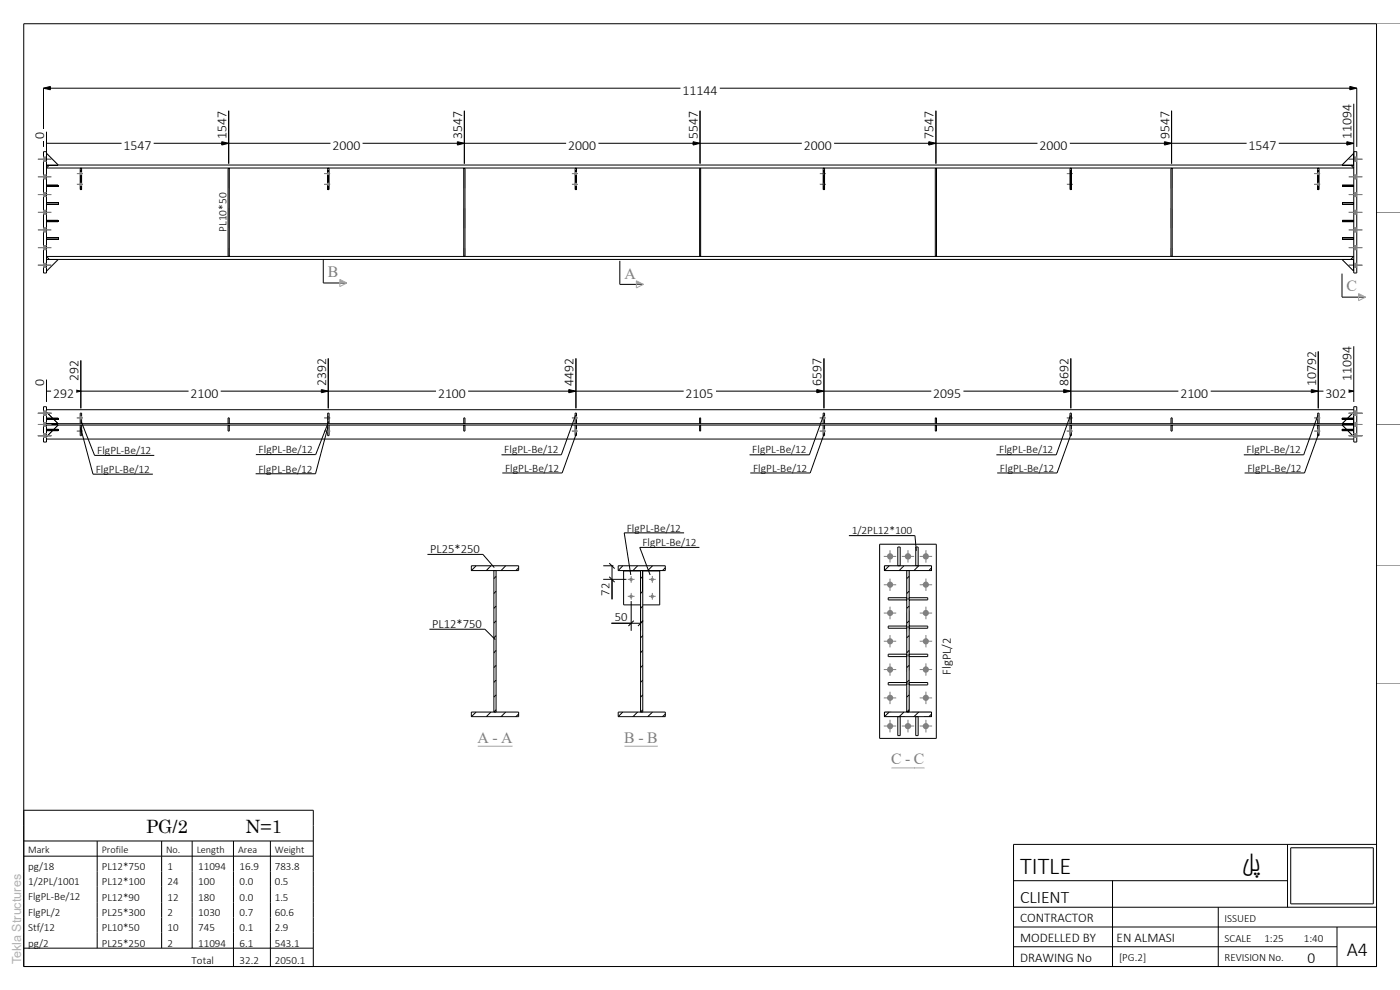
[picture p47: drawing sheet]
<svg xmlns="http://www.w3.org/2000/svg" width="297mm" height="210mm" viewBox="0 0 297 210" stroke-linecap="round" stroke-linejoin="round" font-family="sans-serif">
<defs><g id="words">
<g font-size="5.1">
<text x="216.4" y="185.4">TITLE</text>
<text x="263.4" y="184.7">لپ</text>
</g>
<text font-size="4.2" x="285.7" y="202.8">A4</text>
<g font-size="3.9">
<text x="31" y="176.7">PG/2</text>
<text x="52.1" y="176.7">N=1</text>
</g>
<text font-size="3.7" x="216.4" y="191.6">CLIENT</text>
<g font-size="3.3" fill="#7f7f7f">
<text x="69.6" y="58.8">B</text>
<text x="132.5" y="59.1">A</text>
<text x="285.7" y="61.8">C</text>
<text x="101.3" y="157.5">A - A</text>
<text x="132.4" y="157.5">B - B</text>
<text x="189.1" y="162.1">C - C</text>
</g>
<text font-size="3.3" x="277.4" y="204.3">0</text>
<g font-size="2.9">
<text x="144.8" y="20.2">11144</text>
<text x="9.4" y="29.4" transform="rotate(-90 9.4 29.4)">0</text>
<text x="48" y="29.4" transform="rotate(-90 48 29.4)">1547</text>
<text x="98" y="29.4" transform="rotate(-90 98 29.4)">3547</text>
<text x="148" y="29.4" transform="rotate(-90 148 29.4)">5547</text>
<text x="198" y="29.4" transform="rotate(-90 198 29.4)">7547</text>
<text x="248.1" y="29.4" transform="rotate(-90 248.1 29.4)">9547</text>
<text x="286.7" y="29.4" transform="rotate(-90 286.7 29.4)">11094</text>
<text x="26.2" y="31.9">1547</text>
<text x="70.5" y="31.9">2000</text>
<text x="120.5" y="31.9">2000</text>
<text x="170.5" y="31.9">2000</text>
<text x="220.5" y="31.9">2000</text>
<text x="264.9" y="31.9">1547</text>
<text x="9.4" y="82" transform="rotate(-90 9.4 82)">0</text>
<text x="16.7" y="80.9" transform="rotate(-90 16.7 80.9)">292</text>
<text x="69.2" y="82" transform="rotate(-90 69.2 82)">2392</text>
<text x="121.7" y="82" transform="rotate(-90 121.7 82)">4492</text>
<text x="174.3" y="82" transform="rotate(-90 174.3 82)">6597</text>
<text x="226.7" y="82" transform="rotate(-90 226.7 82)">8692</text>
<text x="279.2" y="82" transform="rotate(-90 279.2 82)">10792</text>
<text x="286.7" y="80.9" transform="rotate(-90 286.7 80.9)">11094</text>
<text x="11.3" y="84.5">292</text>
<text x="40.4" y="84.5">2100</text>
<text x="92.9" y="84.5">2100</text>
<text x="145.5" y="84.5">2105</text>
<text x="198" y="84.5">2095</text>
<text x="250.4" y="84.5">2100</text>
<text x="281.2" y="84.5">302</text>
</g>
<g font-size="2.8">
<text x="216.4" y="195.6">CONTRACTOR</text>
<text x="216.4" y="199.8">MODELLED BY</text>
<text x="236.9" y="199.8">EN ALMASI</text>
<text x="216.4" y="204">DRAWING No</text>
</g>
<g font-size="2.7">
<text x="91.3" y="117.4">PL25*250</text>
<text x="129.3" y="126.3" transform="rotate(-90 129.3 126.3)">72</text>
<text x="130.4" y="131.7">50</text>
<text x="91.7" y="133.3">PL12*750</text>
<text x="201.7" y="143.1" transform="rotate(-90 201.7 143.1)">FlgPL/2</text>
</g>
<text font-size="2.7" fill="#b2b2b2" x="4.5" y="204.5" transform="rotate(-90 4.5 204.5)">Tekla Structures</text>
<g font-size="2.4">
<text x="48" y="49.1" transform="rotate(-90 48 49.1)">PL10*50</text>
<text x="20.3" y="100.3">FlgPL-Be/12</text>
<text x="20.6" y="96.3">FlgPL-Be/12</text>
<text x="54.8" y="100.2">FlgPL-Be/12</text>
<text x="54.9" y="96.2">FlgPL-Be/12</text>
<text x="107" y="96.2">FlgPL-Be/12</text>
<text x="107.1" y="100.1">FlgPL-Be/12</text>
<text x="159.6" y="96.2">FlgPL-Be/12</text>
<text x="159.8" y="100.1">FlgPL-Be/12</text>
<text x="212" y="96.2">FlgPL-Be/12</text>
<text x="212.1" y="100.1">FlgPL-Be/12</text>
<text x="264.5" y="96.2">FlgPL-Be/12</text>
<text x="264.6" y="100.1">FlgPL-Be/12</text>
<text x="133" y="112.8">FlgPL-Be/12</text>
<text x="180.7" y="113.3">1/2PL12*100</text>
<text x="136.3" y="115.9">FlgPL-Be/12</text>
</g>
<g font-size="2.3">
<text x="6" y="184.5">pg/18</text>
<text x="21.6" y="184.6">PL12*750</text>
<text x="35.6" y="184.6">1</text>
<text x="42" y="184.6">11094</text>
<text x="50.8" y="184.6">16.9</text>
<text x="58.3" y="184.6">783.8</text>
<text x="6" y="187.8">1/2PL/1001</text>
<text x="6" y="191">FlgPL-Be/12</text>
<text x="21.6" y="187.8">PL12*100</text>
<text x="21.6" y="191">PL12*90</text>
<text x="35.6" y="187.8">24</text>
<text x="35.6" y="191">12</text>
<text x="42" y="187.8">100</text>
<text x="42" y="191">180</text>
<text x="50.8" y="187.8">0.0</text>
<text x="50.8" y="191">0.0</text>
<text x="58.3" y="187.8">0.5</text>
<text x="58.3" y="191">1.5</text>
<text x="6" y="194.3">FlgPL/2</text>
<text x="6" y="197.5">Stf/12</text>
<text x="21.6" y="194.3">PL25*300</text>
<text x="21.6" y="197.6">PL10*50</text>
<text x="35.6" y="194.3">2</text>
<text x="35.6" y="197.6">10</text>
<text x="42" y="194.3">1030</text>
<text x="42" y="197.6">745</text>
<text x="50.8" y="194.3">0.7</text>
<text x="50.8" y="197.6">0.1</text>
<text x="58.3" y="194.3">60.6</text>
<text x="58.3" y="197.6">2.9</text>
<text x="259.8" y="195.5">ISSUED</text>
<text x="6" y="200.8">pg/2</text>
<text x="21.6" y="200.8">PL25*250</text>
<text x="35.6" y="200.8">2</text>
<text x="42" y="200.8">11094</text>
<text x="50.8" y="200.8">6.1</text>
<text x="58.3" y="200.8">543.1</text>
<text x="237.4" y="203.9">[PG.2]</text>
<text x="259.8" y="199.7">SCALE</text>
<text x="259.8" y="203.9">REVISION No.</text>
<text x="268.2" y="199.7">1:25</text>
<text x="276.6" y="199.7">1:40</text>
<text x="40.6" y="204.4">Total</text>
<text x="50.8" y="204.4">32.2</text>
<text x="58.3" y="204.4">2050.1</text>
</g>
<g font-size="2.2">
<text x="6" y="181">Mark</text>
<text x="21.6" y="181">Profile</text>
<text x="35.2" y="181">No.</text>
<text x="41.7" y="181">Length</text>
<text x="50.5" y="181">Area</text>
<text x="58.3" y="181">Weight</text>
</g>
</g></defs>
<g fill="none" stroke="#000" stroke-width=".21">
<path d="M287.2 32.2h.6v25.7h-.6zM9.9 43.3h2.4M9.9 43h2.4M101 120l-1 1M104.1 120l-.9 1M105.2 138l-.4 .5M105.2 134.8l-.4 .5M105.2 131.7l-.4 .5M105.2 128.6l-.4 .4M105.2 125.4l-.4 .5M105.2 122.3l-.4 .4M107.3 120l-1 1"/>
<path d="M110 120.4l-.6 .6M132.1 120l-1 1M135.3 120l-1 1M136.4 138l-.5 .5M136.4 134.8l-.5 .5M136.4 131.7l-.5 .5M136.4 128.6l-.5 .4M136.4 125.4l-.5 .5M136.4 122.3l-.5 .4M138.4 120l-1 1M141.1 120.4l-.6 .6M188.6 120l-1 1"/>
<path d="M191.8 120l-1 1M192.9 138l-.5 .5M192.9 134.8l-.5 .5M192.9 131.7l-.5 .5M192.9 128.6l-.5 .4M192.9 125.4l-.5 .5M192.9 122.3l-.5 .4M194.9 120l-1 1M197.6 120.4l-.5 .6M101 151l-1 1M104.1 151l-.9 1M105.2 150.5l-.4 .5"/>
<path d="M105.2 147.4l-.4 .5M105.2 144.3l-.4 .4M105.2 141.1l-.4 .5M107.3 151l-1 1M110 151.5l-.6 .5M132.1 151l-1 1M135.3 151l-1 1M136.4 150.5l-.5 .5M136.4 147.4l-.5 .5M136.4 144.3l-.5 .4M136.4 141.1l-.5 .5M138.4 151l-1 1"/>
<path d="M141.1 151.5l-.6 .5M188.6 151l-1 1M191.8 151l-1 1M192.9 150.5l-.5 .5M192.9 147.4l-.5 .5M192.9 144.3l-.5 .4M192.9 141.1l-.5 .5M194.9 151l-1 1M197.6 151.5l-.5 .5"/>
</g>
<g fill="#000">
<path d="M98.4 35.7h.2zM9.8 43l.1 .3zM12.3 43l.1 .3zM98.4 54.3l.2 .1z"/>
<path d="M98.4 35.7v4.3zM98.4 44.2v4.2zM98.4 52.7v1.7z"/>
<path d="M98.6 35.7l.1 4.3zM98.6 44.2l.1 4.2zM98.6 52.7l.1 1.7z"/>
</g>
<g fill="#7f7f7f">
<path d="M173.9 36.8h1.3z"/>
<path d="M174.6 37l.3 .1z"/>
<path d="M174.6 36.6h.3z"/>
<path d="M173.9 39.1h1.3z"/>
<path d="M174.6 39.3h.3z"/>
<path d="M174.6 38.8l.3 .1z"/>
</g>
<path d="M279.5 35.7h.3zM279.5 40.2h.3z" fill="#000"/>
<path d="M279.5 36v4.2M279.8 36v4.2" fill="none" stroke="#000" stroke-width=".21"/>
<g fill="none" stroke="#7f7f7f" stroke-width=".21">
<path d="M286.1 33.8h2.9M286.1 37.5h2.9M287.2 34.2h.6M287.2 33.4h.6M287.2 37.9h.6M287.2 37.1h.6M286.1 41.3h2.9M286.1 45h2.9M286.1 48.8h2.9M286.1 52.5h2.9M286.1 56.3h2.9M287.2 41.7h.6"/>
<path d="M287.2 40.8h.6M287.2 45.4h.6M287.2 44.6h.6M287.2 49.2h.6M287.2 48.3h.6M287.2 53h.6M287.2 52.1h.6M287.2 56.7h.6M287.2 55.9h.6"/>
</g>
<g fill="#7f7f7f">
<path d="M287.2 33.4h.6v.8h-.6z"/>
<path d="M287.2 37.1h.6v.8h-.6z"/>
<path d="M287.2 40.8h.6v.9h-.6z"/>
<path d="M287.2 44.6h.6v.8h-.6z"/>
<path d="M287.2 48.3h.6v.9h-.6z"/>
<path d="M287.2 52.1h.6v.9h-.6z"/>
<path d="M287.2 55.9h.6v.8h-.6z"/>
</g>
<path d="M69.5 35.7h.3zM69.5 40.2h.3zM284.7 43v.3zM287.2 43v.3z" fill="#000"/>
<path d="M69.5 36v4.2M69.8 36v4.2M98.4 35.7h.2v18.7h-.2zM122 35.7h.3v4.5h-.3zM284.7 43.3h2.5M284.7 43h2.5" fill="none" stroke="#000" stroke-width=".21"/>
<g fill="#7f7f7f">
<path d="M226.3 36.8h1.2z"/>
<path d="M227 37l.3 .1z"/>
<path d="M227 36.6h.3z"/>
<path d="M226.3 39.1h1.2z"/>
<path d="M227 39.3h.3z"/>
<path d="M227 38.8l.3 .1z"/>
</g>
<path d="M9.8 32.6l2.6 2.4zM17 35.7h.3zM174.6 35.7h.3zM284.7 39.2v.3zM284.7 35h1.9zM287.2 39.2v.3zM17 40.2h.3zM174.6 40.2h.3z" fill="#000"/>
<path d="M9.8 32.5l.1 2.5h2.5M17 36v4.2M17.3 36v4.2M48.4 35.7h.2v18.7h-.2zM174.6 36v4.2M174.9 36v4.2M284.7 39.6h2.5M284.7 39.3h2.5M286.6 35h.6v-2.5l-2.5 2.5" fill="none" stroke="#000" stroke-width=".21"/>
<g fill="#7f7f7f">
<path d="M68.8 36.8h1.3z"/>
<path d="M69.5 37l.3 .1z"/>
<path d="M69.5 36.6h.3z"/>
<path d="M68.8 39.1h1.3z"/>
<path d="M69.5 39.3h.3z"/>
<path d="M69.5 38.8l.3 .1z"/>
</g>
<g fill="#000">
<path d="M198.4 35.7h.3zM198.4 54.3l.3 .1z"/>
<path d="M198.4 35.7v4.3zM198.4 44.2v4.2zM198.4 52.7v1.7z"/>
<path d="M198.6 35.7l.1 4.3zM198.6 44.2l.1 4.2zM198.6 52.7l.1 1.7z"/>
</g>
<path d="M17 35.7h.3v4.5h-.3z" fill="none" stroke="#000" stroke-width=".21"/>
<path d="M226.3 36.8h1.2M226.3 39.1h1.2M227 37h.3M227 36.6h.3M227 39.3h.3M227 38.9h.3" fill="none" stroke="#7f7f7f" stroke-width=".21"/>
<g fill="#7f7f7f">
<path d="M227 36.6h.3v.4h-.3z"/>
<path d="M227 38.9h.3v.4h-.3z"/>
</g>
<path d="M284.7 46.7h2.5M284.7 47h2.5M284.7 43h2.5M284.7 43.3h2.5" fill="none" stroke="#000" stroke-width=".21"/>
<path d="M284.7 46.7v.3zM284.7 43v.3zM287.2 46.7v.3zM287.2 43v.3z" fill="#000"/>
<path d="M173.9 36.8h1.3M173.9 39.1h1.3M174.6 37h.3M174.6 36.6h.3M174.6 39.3h.3M174.6 38.9h.3" fill="none" stroke="#7f7f7f" stroke-width=".21"/>
<g fill="#7f7f7f">
<path d="M174.6 36.6h.3v.4h-.3z"/>
<path d="M174.6 38.9h.3v.4h-.3z"/>
</g>
<path d="M9.9 43h2.5M9.9 43.3h2.5M9.9 54.4h277.3l-.6 .6h-276.1z" fill="none" stroke="#000" stroke-width=".21"/>
<g fill="#000">
<path d="M148.4 35.7h.2zM9.8 43l.1 .3zM12.3 43l.1 .3zM148.4 54.3l.2 .1z"/>
<path d="M148.4 50.1v4.3zM148.4 41.7v4.2zM148.4 35.7v1.7z"/>
<path d="M148.6 50.1l.1 4.3zM148.6 41.7l.1 4.2zM148.6 35.7l.1 1.7z"/>
</g>
<g fill="#7f7f7f">
<path d="M278.8 36.8h1.3z"/>
<path d="M279.5 37l.3 .1z"/>
<path d="M279.5 36.6h.3z"/>
<path d="M278.8 39.1h1.3z"/>
<path d="M279.5 39.3h.3z"/>
<path d="M279.5 38.8l.3 .1z"/>
</g>
<path d="M227 35.7h.3zM227 40.2h.3z" fill="#000"/>
<path d="M9.2 32.2h.7v25.7h-.7zM227 36v4.2M227.3 36v4.2" fill="none" stroke="#000" stroke-width=".21"/>
<g fill="#7f7f7f">
<path d="M16.3 36.8h1.3z"/>
<path d="M17 37l.3 .1z"/>
<path d="M17 36.6h.3z"/>
<path d="M16.3 39.1h1.3z"/>
<path d="M17 39.3h.3z"/>
<path d="M17 38.8l.3 .1z"/>
</g>
<path d="M148.4 35.7h.2v18.7h-.2zM174.6 35.7h.3v4.5h-.3zM198.4 35.7h.3v18.7h-.3zM248.4 35.7h.3v18.7h-.3zM284.7 55h2.5M287.2 55v2.5" fill="none" stroke="#000" stroke-width=".21"/>
<g fill="#000">
<path d="M48.4 35.7h.2zM248.4 35.7h.3zM48.4 54.3l.2 .1zM248.4 54.3l.3 .1zM284.7 55l2.5 2.5z"/>
<path d="M48.4 35.7v4.3zM48.4 44.2v4.2zM48.4 52.7v1.7z"/>
<path d="M48.6 35.7l.1 4.3zM48.6 44.2l.1 4.2zM48.6 52.7l.1 1.7z"/>
<path d="M248.4 35.7v4.3zM248.4 44.2v4.2zM248.4 52.7v1.7z"/>
<path d="M248.6 35.7l.1 4.3zM248.6 44.2l.1 4.2zM248.6 52.7l.1 1.7z"/>
</g>
<path d="M8 33.8h2.9M9.2 34.2h.7M9.2 33.4h.7M8 56.3h2.9M9.2 56.7h.7M9.2 55.9h.7" fill="none" stroke="#7f7f7f" stroke-width=".21"/>
<g fill="#7f7f7f">
<path d="M9.2 33.4h.7v.8h-.7z"/>
<path d="M9.2 55.9h.7v.8h-.7z"/>
</g>
<path d="M10.5 35h276.1l.6 .6h-277.3zM9.9 46.8h2.5M9.9 47.1h2.5M9.9 50.8h2.4M9.9 50.5h2.4M10.5 55h-.7l.1 2.5 2.5-2.5" fill="none" stroke="#000" stroke-width=".21"/>
<path d="M9.8 50.5l.1 .3zM9.8 46.7l.1 .3zM10.5 55h1.9zM12.3 50.5l.1 .3zM12.3 46.7l.1 .3z" fill="#000"/>
<path d="M286.1 33.8h2.9M287.2 34.2h.6M287.2 33.4h.6M286.1 56.3h2.9M287.2 56.7h.6M287.2 55.9h.6" fill="none" stroke="#7f7f7f" stroke-width=".21"/>
<g fill="#7f7f7f">
<path d="M287.2 33.4h.6v.8h-.6z"/>
<path d="M287.2 55.9h.6v.8h-.6z"/>
</g>
<g fill="none" stroke="#000" stroke-width=".21">
<path d="M9.9 39.2l2.5 .1M9.9 39.6h2.5M9.9 39.5h2.4M10.5 35h-.7v-2.5l2.6 2.5M69.5 35.7h.3v4.5h-.3zM122 36v4.2M122.3 36v4.2M284.7 39.2h2.5M284.7 39.5h2.5M287.2 32.5v2.5h-2.5M9.8 55v2.5M9.9 47h2.4"/>
<path d="M9.9 55h2.5M9.9 50.8h2.5M9.9 50.5h2.5M9.9 46.7h2.4M284.7 47.1h2.5M284.7 46.8h2.5M284.7 50.8h2.5M284.7 50.5h2.5"/>
</g>
<g fill="#000">
<path d="M9.8 39.2l.1 .3zM12.3 39.2l.1 .3zM10.5 35h1.9zM122 35.7h.3zM284.7 39.2v.3zM287.2 39.2v.3zM284.7 35l2.5-2.4zM9.8 57.5l2.6-2.5zM9.8 46.7l.1 .3zM9.8 50.5l.1 .3zM12.3 46.7l.1 .3zM12.3 50.5l.1 .3z"/>
<path d="M122 40.2h.3zM284.7 46.7v.3zM284.7 50.5v.3zM287.2 46.7v.3zM287.2 50.5v.3z"/>
</g>
<path d="M121.3 36.8h1.3M121.3 39.1h1.3M122 37h.3M122 36.6h.3M122 39.3h.3M122 38.9h.3" fill="none" stroke="#7f7f7f" stroke-width=".21"/>
<g fill="#7f7f7f">
<path d="M122 36.6h.3v.4h-.3z"/>
<path d="M122 38.9h.3v.4h-.3z"/>
</g>
<path d="M284.7 55l2.5 2.5v-2.5h-.6" fill="none" stroke="#000" stroke-width=".21"/>
<path d="M284.7 55h1.9z" fill="#000"/>
<g fill="#7f7f7f">
<path d="M121.3 36.8h1.3z"/>
<path d="M122 37l.3 .1z"/>
<path d="M122 36.6h.3z"/>
<path d="M121.3 39.1h1.3z"/>
<path d="M122 39.3h.3z"/>
<path d="M122 38.8l.3 .1z"/>
</g>
<g fill="none" stroke="#7f7f7f" stroke-width=".21">
<path d="M8 33.8h2.9M8 37.5h2.9M9.2 34.2h.7M9.2 33.4h.7M9.2 37.9h.7M9.2 37.1h.7M8 41.3h2.9M8 45h2.9M8 48.8h2.9M8 52.5h2.9M8 56.3h2.9M9.2 41.7h.7"/>
<path d="M9.2 40.8h.7M9.2 45.4h.7M9.2 44.6h.7M9.2 49.2h.7M9.2 48.3h.7M9.2 53h.7M9.2 52.1h.7M9.2 56.7h.7M9.2 55.9h.7"/>
</g>
<g fill="#7f7f7f">
<path d="M9.2 33.4h.7v.8h-.7z"/>
<path d="M9.2 37.1h.7v.8h-.7z"/>
<path d="M9.2 40.8h.7v.9h-.7z"/>
<path d="M9.2 44.6h.7v.8h-.7z"/>
<path d="M9.2 48.3h.7v.9h-.7z"/>
<path d="M9.2 52.1h.7v.9h-.7z"/>
<path d="M9.2 55.9h.7v.8h-.7z"/>
</g>
<path d="M227 35.7h.3v4.5h-.3zM279.5 35.7h.3v4.5h-.3z" fill="none" stroke="#000" stroke-width=".21"/>
<path d="M68.8 36.8h1.3M68.8 39.1h1.3M69.5 37h.3M69.5 36.6h.3M69.5 39.3h.3M69.5 38.9h.3" fill="none" stroke="#7f7f7f" stroke-width=".21"/>
<g fill="#7f7f7f">
<path d="M69.5 36.6h.3v.4h-.3z"/>
<path d="M69.5 38.9h.3v.4h-.3z"/>
</g>
<path d="M16.3 36.8h1.3M16.3 39.1h1.3M17 37h.3M17 36.6h.3M17 39.3h.3M17 38.9h.3" fill="none" stroke="#7f7f7f" stroke-width=".21"/>
<g fill="#7f7f7f">
<path d="M17 36.6h.3v.4h-.3z"/>
<path d="M17 38.9h.3v.4h-.3z"/>
</g>
<path d="M278.8 36.8h1.3M278.8 39.1h1.3M279.5 37h.3M279.5 36.6h.3M279.5 39.3h.3M279.5 38.9h.3" fill="none" stroke="#7f7f7f" stroke-width=".21"/>
<g fill="#7f7f7f">
<path d="M279.5 36.6h.3v.4h-.3z"/>
<path d="M279.5 38.9h.3v.4h-.3z"/>
</g>
<circle cx="133.9" cy="122.9" r=".36" fill="#7f7f7f"/>
<path d="M133.2 122.9h1.4M133.9 122.2v1.4" fill="none" stroke="#7f7f7f" stroke-width=".21"/>
<circle cx="133.9" cy="126.5" r=".36" fill="#7f7f7f"/>
<path d="M133.2 126.5h1.4M133.9 125.8v1.4" fill="none" stroke="#7f7f7f" stroke-width=".21"/>
<path d="M131.1 120h10v1h-10zM135.9 121v30M135.9 121.1h-3.6v7.2h3.6M135.9 121.1v4.2M136.4 121v30M136.4 121.1h3.6v7.2h-3.6M131.1 151h10v1h-10z" fill="none" stroke="#000" stroke-width=".21"/>
<circle cx="138.4" cy="122.9" r=".36" fill="#7f7f7f"/>
<path d="M137.7 122.9h1.4M138.4 122.2v1.4" fill="none" stroke="#7f7f7f" stroke-width=".21"/>
<circle cx="138.4" cy="126.5" r=".36" fill="#7f7f7f"/>
<path d="M226.3 88.6h1.2M227 88.9h.3M227 88.4h.3M137.7 126.5h1.4M138.4 125.8v1.4" fill="none" stroke="#7f7f7f" stroke-width=".21"/>
<path d="M9.8 87.4l.1 2.5h2.5M12.3 90.2l-.9 .9M12.4 90.1l-2.6 .1v2.5l1.3-1.3M17 89.9v-2.3h.3v2.3M48.4 90.2v1.2h.2v-1.2M122 89.9v-2.3h.3v2.3M174.6 89.9v-2.3h.3v2.3M248.4 89.9v-1.3h.3v1.3M279.5 89.9v-2.3h.3v2.3M287.2 88.7h-2.5v.3h2.5" fill="none" stroke="#000" stroke-width=".21"/>
<path d="M11.1 91.4l.4-.3zM9.8 87.4l2.6 2.5zM48.4 90.2h.2zM279.5 89.9h.3zM287.2 88.7v.3z" fill="#000"/>
<path d="M227 88.4h.3v.5h-.3z" fill="#7f7f7f"/>
<path d="M9.9 93.1h277.3M9.9 86.9h277.3" fill="none" stroke="#000" stroke-width=".21"/>
<path d="M173.9 88.6h1.3M174.6 88.9h.3M174.6 88.4h.3" fill="none" stroke="#7f7f7f" stroke-width=".21"/>
<path d="M174.6 88.4h.3v.5h-.3z" fill="#7f7f7f"/>
<path d="M287.2 87.4v2.5h-2.5" fill="none" stroke="#000" stroke-width=".21"/>
<path d="M287.2 87.4l-2.5 2.5z" fill="#000"/>
<path d="M68.8 88.6h1.3M69.5 88.9h.3M69.5 88.4h.3" fill="none" stroke="#7f7f7f" stroke-width=".21"/>
<path d="M69.5 88.4h.3v.5h-.3z" fill="#7f7f7f"/>
<path d="M9.9 89h2.5M9.9 88.7h2.5M12.4 90.1h-2.5l-.1 2.6M98.4 89.9v-1.3h.2v1.3M198.4 89.9v-1.3h.3v1.3M284.7 91.1h2.5M284.7 91.4h2.5M284.7 90.1l2.5 .1v2.5M287.2 87.4v2.5h-2.5" fill="none" stroke="#000" stroke-width=".21"/>
<path d="M9.8 88.7l.1 .3zM12.3 88.7l.1 .3zM9.8 92.6l2.6-2.4zM98.4 89.9h.2zM287.2 87.4l-2.5 2.5zM284.7 91.1v.3zM284.7 90.2l2.5 2.4zM287.2 91.1v.3z" fill="#000"/>
<path d="M121.3 88.6h1.3M122 88.9h.3M122 88.4h.3" fill="none" stroke="#7f7f7f" stroke-width=".21"/>
<path d="M122 88.4h.3v.5h-.3z" fill="#7f7f7f"/>
<g fill="none" stroke="#000" stroke-width=".21">
<path d="M9.2 86.3h.7v7.5h-.7zM9.9 89.9h2.5M9.9 90.1h2.5M9.9 88.7h2.5v.3h-2.5M9.9 91.1h2.5v.3h-2.5M9.9 87.4l1.2 1.3M11.4 89l.9 .9M148.4 89.9v-1.3h.2v1.3M198.4 90.2v1.2h.3v-1.2M248.4 90.2v1.2h.3v-1.2M284.7 89.9h2.5M284.7 90.1h2.5"/>
<path d="M285.6 89l-.9 .9M287.2 86.3h.6v7.5h-.6zM287.2 87.4l-1.3 1.3M287.2 91.1h-2.5v.3h2.5"/>
</g>
<g fill="#000">
<path d="M9.8 91.1l.1 .3zM9.8 88.7l.1 .3zM9.8 87.4l1.7 1.6zM11.1 88.7l.4 .3zM9.8 87.4l2.6 2.5zM12.3 91.1l.1 .3zM9.8 92.6l2.6-2.4zM148.4 89.9h.2zM198.4 90.2h.3zM248.4 90.2h.3zM284.7 90.2l2.5 2.4zM285.9 88.7l-.3 .3z"/>
<path d="M287.2 91.1v.3z"/>
</g>
<path d="M16.3 88.6h1.3M17 88.9h.3M17 88.4h.3" fill="none" stroke="#7f7f7f" stroke-width=".21"/>
<path d="M17 88.4h.3v.5h-.3z" fill="#7f7f7f"/>
<path d="M227 89.9v-2.3h.3v2.3" fill="none" stroke="#000" stroke-width=".21"/>
<path d="M227 89.9h.3z" fill="#000"/>
<path d="M16.3 91.4h1.3M17 91.6h.3M17 91.2h.3" fill="none" stroke="#7f7f7f" stroke-width=".21"/>
<path d="M17 91.2h.3v.4h-.3z" fill="#7f7f7f"/>
<path d="M9.9 89.9h277.3M9.9 90.2h277.3M69.5 89.9v-2.3h.3v2.3" fill="none" stroke="#000" stroke-width=".21"/>
<path d="M8 90h2.9M9.2 89.6h.7M9.2 90.4h.7" fill="none" stroke="#7f7f7f" stroke-width=".21"/>
<path d="M9.2 89.6h.7v.8h-.7z" fill="#7f7f7f"/>
<path d="M284.7 90.1h2.5v2.6" fill="none" stroke="#000" stroke-width=".21"/>
<path d="M284.7 90.2l2.5 2.4z" fill="#000"/>
<path d="M286.1 90h2.9M287.2 90.4h.6M287.2 89.6h.6" fill="none" stroke="#7f7f7f" stroke-width=".21"/>
<path d="M287.2 89.6h.6v.8h-.6z" fill="#7f7f7f"/>
<path d="M48.4 89.9v-1.3h.2v1.3M284.7 90.1l2.5 .1v2.5l-1.3-1.3M284.7 88.7h2.5M284.7 89h2.5M284.7 90.2l.9 .9M287.2 87.4v2.5h-2.5" fill="none" stroke="#000" stroke-width=".21"/>
<path d="M48.4 89.9h.2zM287.2 87.4l-2.5 2.5zM284.7 88.7v.3zM285.6 91.1l.3 .3zM287.2 88.7v.3z" fill="#000"/>
<path d="M278.8 88.6h1.3M279.5 88.9h.3M279.5 88.4h.3" fill="none" stroke="#7f7f7f" stroke-width=".21"/>
<path d="M279.5 88.4h.3v.5h-.3z" fill="#7f7f7f"/>
<path d="M98.4 90.2v1.2h.2v-1.2" fill="none" stroke="#000" stroke-width=".21"/>
<path d="M98.4 90.2h.2z" fill="#000"/>
<path d="M8 87.7h2.9M8 92.4h2.9M9.2 87.2h.7M9.2 88.1h.7M9.2 92h.7M9.2 92.8h.7" fill="none" stroke="#7f7f7f" stroke-width=".21"/>
<g fill="#7f7f7f">
<path d="M9.2 87.2h.7v.9h-.7z"/>
<path d="M9.2 92h.7v.8h-.7z"/>
</g>
<path d="M148.4 90.2v1.2h.2v-1.2" fill="none" stroke="#000" stroke-width=".21"/>
<path d="M148.4 90.2h.2z" fill="#000"/>
<path d="M286.1 87.7h2.9M286.1 92.4h2.9M287.2 88.1h.6M287.2 87.2h.6M287.2 92.8h.6M287.2 92h.6" fill="none" stroke="#7f7f7f" stroke-width=".21"/>
<g fill="#7f7f7f">
<path d="M287.2 87.2h.6v.9h-.6z"/>
<path d="M287.2 92h.6v.8h-.6z"/>
</g>
<path d="M17 90.2v2.2h.3v-2.2M69.5 90.2v2.2h.3v-2.2M122 90.2v2.2h.3v-2.2" fill="none" stroke="#000" stroke-width=".21"/>
<path d="M121.3 91.4h1.3M122 91.6h.3M122 91.2h.3" fill="none" stroke="#7f7f7f" stroke-width=".21"/>
<path d="M122 91.2h.3v.4h-.3z" fill="#7f7f7f"/>
<path d="M174.6 90.2v2.2h.3v-2.2" fill="none" stroke="#000" stroke-width=".21"/>
<path d="M173.9 91.4h1.3M174.6 91.6h.3M174.6 91.2h.3" fill="none" stroke="#7f7f7f" stroke-width=".21"/>
<path d="M174.6 91.2h.3v.4h-.3z" fill="#7f7f7f"/>
<path d="M227 90.2v2.2h.3v-2.2M279.5 90.2v2.2h.3v-2.2" fill="none" stroke="#000" stroke-width=".21"/>
<path d="M227 90.2h.3zM279.5 90.2h.3z" fill="#000"/>
<path d="M68.8 91.4h1.3M69.5 91.6h.3M69.5 91.2h.3" fill="none" stroke="#7f7f7f" stroke-width=".21"/>
<path d="M69.5 91.2h.3v.4h-.3z" fill="#7f7f7f"/>
<path d="M226.3 91.4h1.2M227 91.6h.3M227 91.2h.3" fill="none" stroke="#7f7f7f" stroke-width=".21"/>
<path d="M227 91.2h.3v.4h-.3z" fill="#7f7f7f"/>
<path d="M278.8 91.4h1.3M279.5 91.6h.3M279.5 91.2h.3" fill="none" stroke="#7f7f7f" stroke-width=".21"/>
<path d="M279.5 91.2h.3v.4h-.3z" fill="#7f7f7f"/>
<g fill="none" stroke="#000" stroke-width=".21">
<path d="M186.6 115.4h12v41.2h-12zM100 120h10v1h-10zM104.8 121v30M105.2 121v30M187.6 120h10v1h-10zM190.5 120v-4h.5v4M192.4 126.8h-4v.5h4M192.4 132.8h-4v.5h4M192.4 138.8h-4v.5h4M192.4 121v30M192.4 126.8v.5M192.4 132.8v.5"/>
<path d="M192.4 138.8v.5M192.8 126.8v.5M192.8 132.8v.5M192.8 138.8v.5M192.9 126.8h3.9v.5h-3.9M192.9 132.8h3.9v.5h-3.9M192.9 138.8h3.9v.5h-3.9M192.9 121v30M194.3 120v-4h.5v4M100 151h10v1h-10zM187.6 151h10v1h-10zM190.5 152v4h.5v-4"/>
<path d="M192.4 144.8h-4v.5h4M192.4 144.8v.5M192.8 144.8v.5M192.9 144.8h3.9v.5h-3.9M194.3 152v4h.5v-4"/>
</g>
<g fill="#000">
<path d="M187.6 120v1zM192.4 121h.5zM197.6 120l.1 1zM187.6 151v1zM192.4 151h.5zM197.6 151l.1 1z"/>
<path d="M187.6 121h4.3zM196.1 121h1.5z"/>
<path d="M192.8 121l.1 4.3zM192.8 129.5l.1 4.2zM192.8 138l.1 4.2zM192.8 146.4l.1 4.3z"/>
<path d="M193.4 120l4.2 .1zM187.6 120l1.5 .1z"/>
<path d="M187.6 152l4.3 .1zM196.1 152l1.5 .1z"/>
<path d="M192.4 146.8v4.2zM192.4 138.3v4.3zM192.4 129.9v4.2zM192.4 121.4v4.2z"/>
<path d="M193.4 151h4.2zM187.6 151h1.5z"/>
</g>
<circle cx="192.6" cy="118" r=".68" fill="#7f7f7f"/>
<path d="M191.3 118h2.6M192.6 116.7v2.6" fill="none" stroke="#7f7f7f" stroke-width=".21"/>
<circle cx="192.6" cy="154" r=".67" fill="#7f7f7f"/>
<path d="M191.3 154h2.6M192.6 152.7v2.7" fill="none" stroke="#7f7f7f" stroke-width=".21"/>
<circle cx="188.8" cy="118" r=".66" fill="#7f7f7f"/>
<path d="M187.5 118h2.6M188.8 116.7v2.6" fill="none" stroke="#7f7f7f" stroke-width=".21"/>
<circle cx="188.8" cy="124" r=".65" fill="#7f7f7f"/>
<path d="M187.5 124h2.6M188.8 122.7v2.6" fill="none" stroke="#7f7f7f" stroke-width=".21"/>
<circle cx="188.8" cy="130" r=".65" fill="#7f7f7f"/>
<path d="M187.5 130h2.6M188.8 128.7v2.7" fill="none" stroke="#7f7f7f" stroke-width=".21"/>
<circle cx="188.8" cy="136" r=".65" fill="#7f7f7f"/>
<path d="M187.5 136h2.6M188.8 134.7v2.6" fill="none" stroke="#7f7f7f" stroke-width=".21"/>
<circle cx="188.8" cy="142" r=".66" fill="#7f7f7f"/>
<path d="M187.5 142h2.6M188.8 140.7v2.6" fill="none" stroke="#7f7f7f" stroke-width=".21"/>
<circle cx="188.8" cy="148" r=".65" fill="#7f7f7f"/>
<path d="M187.5 148h2.6M188.8 146.7v2.6" fill="none" stroke="#7f7f7f" stroke-width=".21"/>
<circle cx="188.8" cy="154" r=".65" fill="#7f7f7f"/>
<path d="M187.5 154h2.6M188.8 152.7v2.7" fill="none" stroke="#7f7f7f" stroke-width=".21"/>
<circle cx="196.4" cy="118" r=".67" fill="#7f7f7f"/>
<path d="M195.1 118h2.6M196.4 116.7v2.6" fill="none" stroke="#7f7f7f" stroke-width=".21"/>
<circle cx="196.4" cy="124" r=".66" fill="#7f7f7f"/>
<path d="M195.1 124h2.6M196.4 122.7v2.6" fill="none" stroke="#7f7f7f" stroke-width=".21"/>
<circle cx="196.4" cy="130" r=".66" fill="#7f7f7f"/>
<path d="M195.1 130h2.6M196.4 128.7v2.7" fill="none" stroke="#7f7f7f" stroke-width=".21"/>
<circle cx="196.4" cy="136" r=".66" fill="#7f7f7f"/>
<path d="M195.1 136h2.6M196.4 134.7v2.6" fill="none" stroke="#7f7f7f" stroke-width=".21"/>
<circle cx="196.4" cy="142" r=".67" fill="#7f7f7f"/>
<path d="M195.1 142h2.6M196.4 140.7v2.6" fill="none" stroke="#7f7f7f" stroke-width=".21"/>
<circle cx="196.4" cy="148" r=".66" fill="#7f7f7f"/>
<path d="M195.1 148h2.6M196.4 146.7v2.6" fill="none" stroke="#7f7f7f" stroke-width=".21"/>
<circle cx="196.4" cy="154" r=".66" fill="#7f7f7f"/>
<path d="M292 5h5M292 45h5M292 90h5M292 120h5M195.1 154h2.6M196.4 152.7v2.7M292 145h5" fill="none" stroke="#7f7f7f" stroke-width=".21"/>
<g fill="none" stroke="#000" stroke-width=".21">
<path d="M68.6 55v5h5M131.5 55.3v5h5M284.7 58v5h5M17.1 90.6l2.6 10M17.2 89.4l2.9 7.2M69.6 90.6l-2.7 9.9M69.7 89.4l-2.7 7M122.1 88.1l-3 8.4M122.3 92l-3 8.3M174.7 88.1l-3 8.4M174.8 92l-2.9 8.3M227.1 88.1l-3 8.4"/>
<path d="M227.2 92l-3 8.3M279.6 88.1l-3 8.4M279.7 92l-3 8.3M102.4 117.6l2.5 2.8M132.4 113l1.4 9M135.7 116.1l2.2 5.9M194.1 113.6l.3 3.2M102.9 133.5l2.2 2.2"/>
</g>
<path d="M45.9 40.9h1.8v8.3h-1.8z" fill="#fff"/>
<path d="M9.2 18.7h278.6M9.2 18.7v12.5M9.2 18.7l1.5-.4v.7zM286.3 18.3l1.5 .4-1.5 .3zM287.8 18.7v12.5" fill="none" stroke="#000" stroke-width=".21"/>
<path d="M9.2 18.7l1.5-.4v.7zM286.3 18.3l1.5 .4-1.5 .3z" fill="#000"/>
<path d="M144.4 18.7h8.3" fill="none" stroke="#fff" stroke-width="3.1" stroke-linecap="butt"/>
<path d="M285.7 59.3h2.2v2.5h-2.2z" fill="#fff"/>
<path d="M288.2 62.3l1.5 .7-1.5 .8z" fill="none" stroke="#a8a1a8" stroke-width=".21"/>
<path d="M288.2 62.3l1.5 .7h-1.5z" fill="#a8a1a8"/>
<path d="M132.5 56.6h2.4v2.5h-2.4z" fill="#fff"/>
<path d="M135 59.6l1.5 .7-1.5 .8z" fill="none" stroke="#a8a1a8" stroke-width=".21"/>
<path d="M135 59.6l1.5 .7h-1.5z" fill="#a8a1a8"/>
<path d="M69.6 56.3h2.2v2.5h-2.2z" fill="#fff"/>
<path d="M72.1 59.3l1.5 .7-1.5 .8z" fill="none" stroke="#a8a1a8" stroke-width=".21"/>
<path d="M72.1 59.3l1.5 .7h-1.5z" fill="#a8a1a8"/>
<path d="M248.5 30.4h38.7M248.5 23.5v11.2M285.7 30.1l1.5 .3-1.5 .4zM287.2 22v12" fill="none" stroke="#000" stroke-width=".21"/>
<path d="M285.7 30.1l1.5 .3-1.5 .4z" fill="#000"/>
<path d="M264.5 30.4h6.8" fill="none" stroke="#fff" stroke-width="3.1" stroke-linecap="butt"/>
<path d="M283.7 21.5h3.1v8.4h-3.1z" fill="#fff"/>
<path d="M247 30.1l1.5 .3-1.5 .4z" fill="#000"/>
<path d="M198.5 30.4h50M198.5 23.5v11.2M247 30.1l1.5 .3-1.5 .4zM248.5 23.5v11.2" fill="none" stroke="#000" stroke-width=".21"/>
<path d="M220.1 30.4h6.8" fill="none" stroke="#fff" stroke-width="3.1" stroke-linecap="butt"/>
<path d="M245 23h3.1v6.9h-3.1z" fill="#fff"/>
<path d="M197 30.1l1.5 .3-1.5 .4z" fill="#000"/>
<path d="M148.5 30.4h50M148.5 23.5v11.2M197 30.1l1.5 .3-1.5 .4zM198.5 23.5v11.2" fill="none" stroke="#000" stroke-width=".21"/>
<path d="M170.1 30.4h6.9" fill="none" stroke="#fff" stroke-width="3.1" stroke-linecap="butt"/>
<path d="M195 23h3.1v6.9h-3.1z" fill="#fff"/>
<path d="M147 30.1l1.5 .3-1.5 .4z" fill="#000"/>
<path d="M98.5 30.4h50M98.5 23.5v11.2M147 30.1l1.5 .3-1.5 .4zM148.5 23.5v11.2" fill="none" stroke="#000" stroke-width=".21"/>
<path d="M120.1 30.4h6.9" fill="none" stroke="#fff" stroke-width="3.1" stroke-linecap="butt"/>
<path d="M145 23h3.1v6.9h-3.1z" fill="#fff"/>
<path d="M97 30.1l1.5 .3-1.5 .4z" fill="#000"/>
<path d="M48.5 30.4h50M48.5 23.5v11.2M97 30.1l1.5 .3-1.5 .4zM98.5 23.5v11.2" fill="none" stroke="#000" stroke-width=".21"/>
<path d="M70.1 30.4h6.8" fill="none" stroke="#fff" stroke-width="3.1" stroke-linecap="butt"/>
<path d="M95 23h3.1v6.9h-3.1z" fill="#fff"/>
<path d="M47 30.1l1.5 .3-1.5 .4z" fill="#000"/>
<path d="M9.9 30.4h38.6M9.9 27.9v6.1M47 30.1l1.5 .3-1.5 .4zM48.5 23.5v11.2" fill="none" stroke="#000" stroke-width=".21"/>
<path d="M25.8 30.4h6.8" fill="none" stroke="#fff" stroke-width="3.1" stroke-linecap="butt"/>
<g fill="#fff">
<path d="M45 23h3.1v6.9h-3.1z"/>
<path d="M6.3 27.5h3.1v2.4h-3.1z"/>
</g>
<g fill="#fff">
<path d="M132.5 155h2.2v2.5h-2.2z"/>
<path d="M135.4 155h1.1v2.5h-1.1z"/>
<path d="M137.3 155h2.2v2.5h-2.2z"/>
</g>
<path d="M132.5 158.3h7" fill="none" stroke="#a8a1a8" stroke-width=".21"/>
<path d="M133 110.7h11.5v1.7h-11.5z" fill="#fff"/>
<path d="M132.4 113h12.7" fill="none" stroke="#000" stroke-width=".21"/>
<path d="M136.3 113.7h11.5v1.8h-11.5z" fill="#fff"/>
<path d="M129.2 119.5l1.2 1.1M135.7 116.1h12.7M128 122.9h4.9M128 120h2.1M129.2 122.3l1.2 1.2M129.8 120v2.9" fill="none" stroke="#000" stroke-width=".21"/>
<path d="M126.6 123.3h2.8v3.4h-2.8z" fill="#fff"/>
<path d="M129.7 132.2h6.2M129.8 122.9v4.2M133.9 127.5v6.3M134.5 131.7l-1.2 1.1M135.9 128.5v5.3M136.4 131.7l-1.1 1.1" fill="none" stroke="#000" stroke-width=".21"/>
<path d="M130 130.4h3.6" fill="none" stroke="#fff" stroke-width="2.8" stroke-linecap="butt"/>
<path d="M264.5 94.1h11.5v1.8h-11.5z" fill="#fff"/>
<path d="M263.9 96.5h12.7" fill="none" stroke="#000" stroke-width=".21"/>
<path d="M159.6 94.1h11.5v1.8h-11.5z" fill="#fff"/>
<path d="M159 96.5h12.7" fill="none" stroke="#000" stroke-width=".21"/>
<path d="M107 94.1h11.5v1.8h-11.5z" fill="#fff"/>
<path d="M106.4 96.5h12.7" fill="none" stroke="#000" stroke-width=".21"/>
<path d="M20.7 94.2h11.4v1.8h-11.4z" fill="#fff"/>
<path d="M20.1 96.6h12.6" fill="none" stroke="#000" stroke-width=".21"/>
<path d="M212 94.1h11.5v1.8h-11.5z" fill="#fff"/>
<path d="M211.4 96.5h12.7" fill="none" stroke="#000" stroke-width=".21"/>
<path d="M54.8 98.1h11.5v1.8h-11.5z" fill="#fff"/>
<path d="M54.2 100.5h12.7" fill="none" stroke="#000" stroke-width=".21"/>
<path d="M54.9 94.1h11.5v1.7h-11.5z" fill="#fff"/>
<path d="M54.3 96.4h12.7" fill="none" stroke="#000" stroke-width=".21"/>
<path d="M20.3 98.2h11.5v1.7h-11.5z" fill="#fff"/>
<path d="M279.7 74.5v12.1M287.2 73.4v11.9M279.7 83h7.5M285.7 82.6l1.5 .4-1.5 .3zM19.7 100.6h12.7" fill="none" stroke="#000" stroke-width=".21"/>
<path d="M285.7 82.6l1.5 .4-1.5 .3z" fill="#000"/>
<path d="M280.8 83h5.3" fill="none" stroke="#fff" stroke-width="3" stroke-linecap="butt"/>
<path d="M283.7 73h3.1v8.3h-3.1z" fill="#fff"/>
<path d="M173.3 82.6l1.5 .4-1.5 .3z" fill="#000"/>
<path d="M122.2 76v10.6M174.8 76v10.6M122.2 83h52.6M173.3 82.6l1.5 .4-1.5 .3z" fill="none" stroke="#000" stroke-width=".21"/>
<path d="M145 83h6.9" fill="none" stroke="#fff" stroke-width="3" stroke-linecap="butt"/>
<path d="M171.2 75.6h3.1v6.8h-3.1z" fill="#fff"/>
<path d="M107.1 98h11.6v1.7h-11.6z" fill="#fff"/>
<path d="M106.6 100.3h12.7" fill="none" stroke="#000" stroke-width=".21"/>
<path d="M159.8 98h11.4v1.7h-11.4z" fill="#fff"/>
<path d="M159.2 100.3h12.7" fill="none" stroke="#000" stroke-width=".21"/>
<path d="M212.1 98h11.5v1.7h-11.5z" fill="#fff"/>
<path d="M211.5 100.3h12.7" fill="none" stroke="#000" stroke-width=".21"/>
<path d="M264.7 98h11.4v1.7h-11.4z" fill="#fff"/>
<path d="M17.1 76.5v10.1M9.9 83h7.2M9.9 80.5v4.8M15.7 82.6l1.4 .4-1.4 .3zM264 100.3h12.7" fill="none" stroke="#000" stroke-width=".21"/>
<path d="M15.7 82.6l1.4 .4-1.4 .3z" fill="#000"/>
<path d="M10.8 83h5.4" fill="none" stroke="#fff" stroke-width="3" stroke-linecap="butt"/>
<g fill="#fff">
<path d="M13.6 76h3.1v5.3h-3.1z"/>
<path d="M6.3 80.1h3.1v2.3h-3.1z"/>
</g>
<path d="M68.2 82.6l1.4 .4-1.4 .3z" fill="#000"/>
<path d="M17.1 76.5v10.1M69.6 76v10.6M17.1 83h52.5M68.2 82.6l1.4 .4-1.4 .3z" fill="none" stroke="#000" stroke-width=".21"/>
<path d="M40 83h6.8" fill="none" stroke="#fff" stroke-width="3" stroke-linecap="butt"/>
<path d="M66.1 75.6h3.1v6.8h-3.1z" fill="#fff"/>
<path d="M120.6 82.6l1.6 .4-1.6 .3z" fill="#000"/>
<path d="M69.6 76v10.6M122.2 76v10.6M69.6 83h52.6M120.6 82.6l1.6 .4-1.6 .3z" fill="none" stroke="#000" stroke-width=".21"/>
<path d="M92.5 83h6.8" fill="none" stroke="#fff" stroke-width="3" stroke-linecap="butt"/>
<path d="M118.6 75.6h3.1v6.8h-3.1z" fill="#fff"/>
<path d="M225.6 82.6l1.6 .4-1.6 .3z" fill="#000"/>
<path d="M174.8 76v10.6M227.2 76v10.6M174.8 83h52.4M225.6 82.6l1.6 .4-1.6 .3z" fill="none" stroke="#000" stroke-width=".21"/>
<path d="M197.6 83h6.8" fill="none" stroke="#fff" stroke-width="3" stroke-linecap="butt"/>
<path d="M223.6 75.6h3.1v6.8h-3.1z" fill="#fff"/>
<path d="M278.2 82.6l1.5 .4-1.5 .3z" fill="#000"/>
<path d="M227.2 76v10.6M279.7 74.5v12.1M227.2 83h52.5M278.2 82.6l1.5 .4-1.5 .3z" fill="none" stroke="#000" stroke-width=".21"/>
<path d="M250 83h6.8" fill="none" stroke="#fff" stroke-width="3" stroke-linecap="butt"/>
<path d="M276.1 74.1h3.1v8.3h-3.1z" fill="#fff"/>
<path d="M91.3 115h10.6v2h-10.6z" fill="#fff"/>
<path d="M90.7 117.6h11.7" fill="none" stroke="#000" stroke-width=".21"/>
<g fill="#fff">
<path d="M101.3 155h2.5v2.5h-2.5z"/>
<path d="M104.5 155h1.1v2.5h-1.1z"/>
<path d="M106.3 155h2.5v2.5h-2.5z"/>
</g>
<path d="M101.3 158.3h7.5" fill="none" stroke="#a8a1a8" stroke-width=".21"/>
<path d="M91.7 130.9h10.6v2h-10.6z" fill="#fff"/>
<path d="M91.1 133.5h11.8" fill="none" stroke="#000" stroke-width=".21"/>
<g fill="#fff">
<path d="M189.1 159.6h2.2v2.5h-2.2z"/>
<path d="M192.1 159.6h1.1v2.5h-1.1z"/>
<path d="M193.9 159.6h2.2v2.5h-2.2z"/>
</g>
<path d="M189.1 162.9h7" fill="none" stroke="#a8a1a8" stroke-width=".21"/>
<g fill="#fff">
<path d="M180.7 111.2h3.3v1.8h-3.3z"/>
<path d="M184 111.2h9.5v1.8h-9.5z"/>
</g>
<path d="M180.1 113.6h14" fill="none" stroke="#000" stroke-width=".21"/>
<path d="M199.3 135.3h2v7.9h-2z" fill="#fff"/>
<g fill="none" stroke="#000" stroke-width=".21">
<path d="M5 5h287v200h-287zM5 178.4h61.5M5 171.9h61.5v33.1M20.6 178.4v22.7M34.3 178.4v22.7M40.8 178.4v22.7M49.5 178.4v26.6M57.4 178.4v26.6M273.1 179.1v13.3M273.8 179.8h17.5v11.9h-17.5zM292 179.1h-77v25.9M5 181.6h61.5"/>
<path d="M215 192.4h77M215 186.8h58.1M215 196.6h77M236 186.8v18.2M258.4 192.4v12.6M283.6 196.6v8.4M5 201.1h61.5M215 200.8h68.6"/>
</g>
<use href="#words"/>
</svg>
